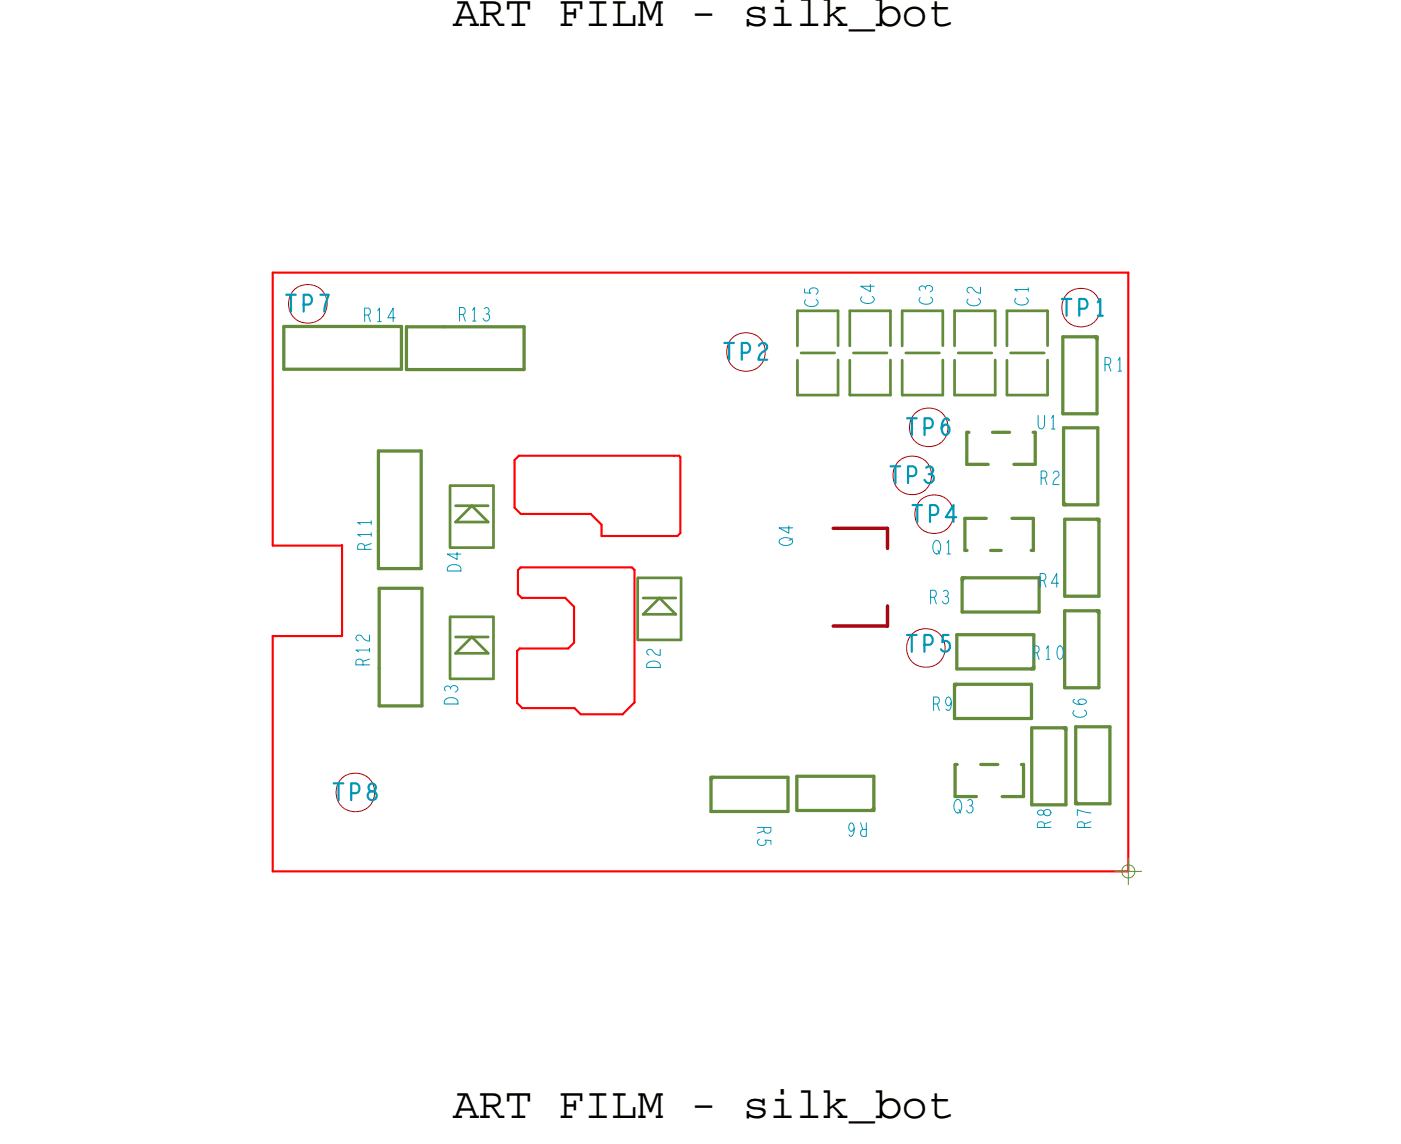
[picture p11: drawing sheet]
<svg xmlns="http://www.w3.org/2000/svg" width="65mm" height="53mm" viewBox="0 0 65 53" stroke-linecap="round" stroke-linejoin="round" font-family="sans-serif">
<defs><g id="words">
<g font-size="2.1">
<text x="21.2" y="1.2">ART FILM - silk_bot</text>
<text x="21.2" y="52.3">ART FILM - silk_bot</text>
</g>
<g font-size=".6" fill="#0097b7">
<text x="17" y="15">R14</text>
<text x="21.4" y="15">R13</text>
<text x="51.6" y="17.4">R1</text>
<text x="48.5" y="20.1">U1</text>
<text x="17.4" y="25.8" transform="rotate(-90 17.4 25.8)">R11</text>
<text x="43.4" y="28.2">R3</text>
<text x="43.6" y="25.9">Q1</text>
<text x="17.3" y="31.2" transform="rotate(-90 17.3 31.2)">R12</text>
<text x="48.2" y="30.8">R10</text>
<text x="44.6" y="38">Q3</text>
</g>
</g></defs>
<!-- layer: Board Outline -->
<g fill="none" stroke="#f00" stroke-width=".1">
<path d="M12.7 12.7h40.1zM12.8 12.7v12.8zM52.8 12.7v28zM12.7 29.7h3.3zM12.8 29.7v11zM12.8 25.5h3.2zM16 25.5h.1M16 29.7h.1M16 25.5v4.2zM24.1 23.7l.3 .3zM24.1 21.5v2.2zM24.2 30.4l.1-.1z"/>
<path d="M24.2 30.4v2.5zM24.2 32.9l.2 .2zM24.2 27.8l.2 .2zM24.2 26.7l.1-.2zM24.2 26.7v1.1zM24.3 21.3l-.2 .2zM24.3 21.3h7.2zM24.3 30.3h2.3zM24.3 26.5h5.2zM24.4 24h3.2zM24.4 33.1h2.5zM24.4 28h.1"/>
<path d="M24.4 28h2zM26.4 28l.4 .4zM26.6 30.3l.2-.2zM26.8 28.4v1.7zM26.9 33.1l.2 .3zM27.1 33.4h2zM27.6 24l.5 .5zM28.1 25.1h3.6zM28.1 24.5v.6zM29.5 26.5l.2 .2zM29.7 32.8l-.6 .6zM29.7 26.7v6.1z"/>
<path d="M31.5 21.3h.3zM31.7 25.1l.1-.2zM31.8 21.3v.1zM31.8 21.4v3.5zM12.8 40.7h40z"/>
</g>
<!-- layer: Components -->
<g fill="none" stroke="#638b3a" stroke-width=".15">
<path d="M13.3 15.3h1.7zM13.3 17.3h5.5zM13.3 15.3v2zM15 15.3h3.8zM18.8 15.3v2zM19 17.3h5.5zM19 15.3h1.8zM19 15.3v2zM20.8 15.3h3.7zM24.5 15.3v2zM49.7 15.8h1.5zM49.7 15.8v3.6z"/>
<path d="M49.7 19.4h1.6zM51.2 15.8l.1 .1zM51.2 15.8h.1zM51.3 15.8v.1zM51.3 15.9v3.5zM17.7 21.1v3.7zM17.7 24.8v1.8zM17.7 26.6h2zM17.7 21.1h2zM17.7 27.5v3.8zM17.7 31.3v1.7zM17.7 33h2z"/>
<path d="M17.7 27.5h2zM19.7 21.1v5.5zM19.7 27.5v5.5zM33.2 37.9h3.6zM33.2 36.3v.1zM33.2 36.4h.1zM33.2 36.4v1.5zM33.2 36.3h.1zM33.3 36.3h3.5zM36.8 36.3v1.6zM37.3 36.3h3.6zM37.3 36.3v1.6z"/>
<path d="M37.3 37.9h3.5zM39 29.3h2.5zM39 24.7h2.5zM40.8 37.9h.1zM40.9 37.8v.1zM40.9 37.8l-.1 .1zM40.9 36.3v1.5zM41.5 28.3v1zM41.5 24.7v.9zM44.6 33.6h3.6zM44.6 32v.1zM44.6 32.1l.1-.1z"/>
<path d="M44.6 32.1v1.5zM44.6 32h.1zM44.7 37.3h1zM44.7 35.8h.1zM44.7 35.8v1.5zM44.7 32h3.5zM44.7 29.7h3.6zM44.7 29.7v1.6zM44.7 31.3h3.5zM45 28.6h3.6zM45 27v.1zM45 27.1l.1-.1z"/>
<path d="M45 27.1v1.5zM45 27h.1zM45.1 27h3.5zM45.1 24.2h1zM45.1 25.7h.1zM45.1 24.2v1.5zM45.2 21.7h1zM45.2 20.2h.1zM45.2 20.2v1.5zM45.9 35.8h.3zM46.2 35.8h.2zM46.3 25.7h.3z"/>
<path d="M46.4 35.8h.3zM46.4 20.2h.3zM46.6 25.7h.2zM46.7 20.2h.2zM46.9 37.3h1zM46.9 20.2h.3zM47.3 24.2h1zM47.4 21.7h1zM47.8 35.8h.1zM47.9 35.8v1.5zM48.2 25.7h.1zM48.2 32v1.6z"/>
<path d="M48.2 31.3h.1zM48.2 34h1.5zM48.2 34v3.6zM48.2 37.6h1.6zM48.3 24.2v1.5zM48.3 31.2v.1zM48.3 31.2l-.1 .1zM48.3 29.7v1.5zM48.4 20.2v1.5zM48.6 27v1.6zM49.7 23.6h.1zM49.7 23.5v.1z"/>
<path d="M49.7 20h1.6zM49.7 20v3.5zM49.7 23.5l.1 .1zM49.7 34l.1 .1zM49.7 34h.1zM49.8 28.6h1.5zM49.8 28.6v3.6zM49.8 32.2h1.6zM49.8 24.3h1.5zM49.8 24.3v3.6zM49.8 27.9h1.6zM49.8 23.6h1.5z"/>
<path d="M49.8 34v.1zM49.8 34.1v3.5zM50.3 37.6h.1zM50.3 37.5v.1zM50.3 34h1.6zM50.3 34v3.5zM50.3 37.5l.1 .1zM50.4 37.6h1.5zM51.3 28.6l.1 .1zM51.3 28.6h.1zM51.3 24.3l.1 .1zM51.3 24.3h.1z"/>
<path d="M51.3 20v3.6zM51.4 28.6v.1zM51.4 28.7v3.5zM51.4 24.3v.1zM51.4 24.4v3.5zM51.9 34v3.6z"/>
</g>
<g fill="none" stroke="#a90512" stroke-width=".05">
<circle cx="14.4" cy="14.2" r=".91"/>
<circle cx="34.9" cy="16.5" r=".91"/>
<circle cx="43.4" cy="20" r=".91"/>
<circle cx="50.5" cy="14.4" r=".91"/>
<circle cx="16.6" cy="37.1" r=".91"/>
<circle cx="42.6" cy="22.2" r=".91"/>
<circle cx="43.3" cy="30.3" r=".91"/>
<circle cx="43.7" cy="24.1" r=".91"/>
</g>
<path d="M39 29.3h2.5zM39 24.7h2.5zM41.5 28.3v1zM41.5 24.7v.9z" fill="none" stroke="#a90512" stroke-width=".15"/>
<g fill="none" stroke="#638b3a" stroke-width=".13">
<path d="M37.3 18.5h.1M37.3 16.8v1.7zM37.3 14.5v1.7zM37.3 14.5h1.9zM37.3 18.5h1.9zM37.5 16.5h1.5zM39.2 14.5h.1M39.2 16.8v1.7zM39.2 14.5v1.7zM39.7 18.5h.1M39.7 16.8v1.7zM39.7 14.5v1.7z"/>
<path d="M39.7 14.5h1.9zM39.7 18.5h1.9zM39.9 16.5h1.6zM41.6 14.5h.1M41.6 16.8v1.7zM41.6 14.5v1.7zM42.2 18.5h.1M42.2 16.8v1.7zM42.2 14.5v1.7zM42.2 14.5h1.9zM42.2 18.5h1.9zM42.3 16.5h1.6z"/>
<path d="M44.1 14.5h.1M44.1 16.8v1.7zM44.1 14.5v1.7zM44.6 18.5h.1M44.6 16.8v1.7zM44.6 14.5v1.7zM44.6 14.5h1.9zM44.6 18.5h1.9zM44.8 16.5h1.6zM46.5 14.5h.1M46.5 16.8v1.7zM46.5 14.5v1.7z"/>
<path d="M47.1 18.5h.1M47.1 16.8v1.7zM47.1 14.5v1.7zM47.1 14.5h1.9zM47.1 18.5h1.9zM47.2 16.5h1.6zM49 14.5h.1M49 16.8v1.7zM49 14.5v1.7zM21 22.7v2.9zM21 28.8v2.9zM21.1 25.6h2z"/>
<path d="M21.1 31.7h2zM21.1 22.7h2zM21.1 28.8h2zM21.3 24.4l.8-.7zM21.3 30.6l.8-.8zM21.3 23.7h1.5zM21.3 24.4h1.5zM21.3 29.8h1.5zM21.3 30.6h1.5zM22.1 23.7l.7 .7zM22.1 29.8l.7 .8zM23.1 22.7v2.9z"/>
<path d="M23.1 28.8v2.9zM29.8 27v2.9zM29.8 29.9h2zM29.8 27h2zM30.1 28.7l.7-.7zM30.1 28h1.5zM30.1 28.7h1.5zM30.8 28l.8 .7zM31.8 27v2.9z"/>
</g>
<!-- layer: Text -->
<g fill="none" stroke="#0097b7" stroke-width=".1">
<path d="M13.4 13.8h.4M13.6 13.8v.8M14.2 14.2h.3l.1-.2-.1-.2h-.3v.8M15 13.8h.4l-.2 .8M33.9 16h.4M34.1 16v.8M34.7 16.5h.3l.1-.2-.1-.2-.3-.1v.8M35.5 16.2a.2 .2 0 0 1 .3-.1 .2 .2 0 0 1 0 .3 .53 .53 0 0 0-.3 .4h.4M42.4 19.6h.5M42.6 19.6v.7M44.4 19.7l-.1-.1a.41 .41 0 0 0-.3 .3 .41 .41 0 0 0 .1 .4 .22 .22 0 0 0 .3-.2 .22 .22 0 0 0-.3-.2l-.1 .1M49.6 14h.5"/>
<path d="M49.9 14v.8M50.5 14.4h.3v-.2v-.2h-.3v.8M51.3 14.8h.3M51.3 14.1l.1-.1v.8M15.6 36.6h.5M15.8 36.6v.8M16.4 37.1h.3l.1-.2-.1-.2-.3-.1v.8M17.3 36.7v.3a.23 .23 0 0 1 .3 .1 .23 .23 0 0 1-.1 .3 .23 .23 0 0 1-.3-.2l.1-.2a.22 .22 0 0 0 .3-.1 .22 .22 0 0 0-.2-.3zM41.6 21.8h.5M41.9 21.8v.8M42.4 29.7h.5M42.5 22.3l.3-.1v-.2v-.2h-.3v.8"/>
<path d="M42.6 29.7v.8M42.7 23.6h.4M42.9 23.6v.8M43.2 30.2l.3-.1 .1-.2-.1-.2h-.3v.8M43.2 20h.3l.1-.2-.1-.2h-.3v.7M43.3 21.9a.19 .19 0 0 1 .3 0 .19 .19 0 0 1-.1 .3M43.4 22.2a.22 .22 0 0 1 .3 .2 .22 .22 0 0 1-.2 .2 .22 .22 0 0 1-.3-.2M43.5 24.1l.3-.1 .1-.1-.1-.2-.3-.1v.8M44.3 29.7h-.2v.3a.23 .23 0 0 1 .3 .1 .23 .23 0 0 1-.1 .3 .23 .23 0 0 1-.3 0M44.7 24.2h-.5l.4-.6v.8"/>
</g>
<g fill="none" stroke="#0097b7" stroke-width=".05">
<path d="M17 14.7l.3-.1v-.2h-.3v.6M17.7 14.5v-.1v.6M18.5 14.9h-.4l.3-.5v.6M21.5 14.7l.2-.1v-.2h-.2v.6M22.1 14.5l.1-.1v.6M22.6 14.4a.16 .16 0 0 1 .3 .1 .14 .14 0 0 1-.1 .2M37.6 13.5v.2h.3a.17 .17 0 0 1 0-.2 .17 .17 0 0 1 .3 0 .17 .17 0 0 1 0 .3M38.2 14a.22 .22 0 0 1 0 .3 .22 .22 0 0 1-.3 0l-.3-.1 .1-.2M40.7 13.3v.3l-.5-.2h.7M40.8 13.9a.22 .22 0 0 1 0 .3 .22 .22 0 0 1-.3 0l-.2-.1v-.2M43.3 13.5a.14 .14 0 0 0-.2-.1 .14 .14 0 0 0-.1 .2M43.3 13.5a.16 .16 0 0 1 .1-.2 .16 .16 0 0 1 .2 .2 .16 .16 0 0 1-.1 .2"/>
<path d="M43.5 13.9a.22 .22 0 0 1 0 .3 .22 .22 0 0 1-.3 0l-.2-.1v-.2M45.7 14a.22 .22 0 0 1 .1 .3 .22 .22 0 0 1-.3 0l-.3-.1 .1-.2M45.8 13.4v.3h-.2l-.1-.2a.15 .15 0 0 0-.3 0 .14 .14 0 0 0 .1 .2M48 13.9a.22 .22 0 0 1 0 .3 .22 .22 0 0 1-.3 .1l-.2-.1v-.3M48.1 13.5h-.7l.2 .1M48.1 13.5v.1M48.5 19.4v.5l.2 .2 .1-.2v-.5M49.2 19.6v-.2v.7M51.7 17h.2v-.2l-.2-.1v.7M52.3 16.8l.1-.1v.7M17 31.1l-.1-.3-.2 .1-.1 .2h.7M17 25.7v-.3l-.2 .1-.1 .2h.7"/>
<path d="M17.3 29.7v.3l-.2-.1-.2-.2a.14 .14 0 0 0-.2 .1 .14 .14 0 0 0 0 .2M17.3 30.4h-.7l.2 .1M17.4 24.4h-.7l.1 .1M17.4 25h-.7l.1 .1M20.8 32.7a.34 .34 0 0 1 .4-.1 .34 .34 0 0 1 .2 .3h-.6zM20.9 26.5a.34 .34 0 0 1 .4-.1 .34 .34 0 0 1 .2 .3h-.6zM21.1 32.2a.14 .14 0 0 0-.2-.1 .14 .14 0 0 0-.1 .2M21.1 32.2a.16 .16 0 0 1 .1-.1 .16 .16 0 0 1 .2 .1 .16 .16 0 0 1-.1 .2M21.4 25.8v.4l-.5-.3h.6M30.3 31a.34 .34 0 0 1 .3-.1 .34 .34 0 0 1 .3 .3h-.7zM30.9 30.4v.2h-.2l-.2-.2a.14 .14 0 0 0-.2 0 .14 .14 0 0 0 0 .2M35.4 38.7h.6v.2l-.2 .1-.1-.3"/>
<path d="M35.5 39.2a.17 .17 0 0 0 0 .3 .17 .17 0 0 0 .2 0 .17 .17 0 0 0 .1-.2h.2v.2M35.7 38.9l-.3 .1M36.5 25.2a.34 .34 0 0 1 .5 .2 .35 .35 0 0 1-.6-.1zM36.9 24.6v.3l-.5-.2h.7M37.1 25.2l-.2 .1M39.9 38.7v.1a.17 .17 0 0 1-.2-.1 .17 .17 0 0 1 .2-.2 .37 .37 0 0 1-.2 .6v-.1M40.2 38.5l.1 .3M40.5 38.5v.6h-.2l-.1-.2 .3-.1M43.5 27.9l.3-.1-.1-.2h-.2v.6M43.6 32.9l.3-.1v-.2h-.3v.6M43.7 25.3a.29 .29 0 0 1 .3 .2 .29 .29 0 0 1-.1 .4 .29 .29 0 0 1-.3-.2 .29 .29 0 0 1 .1-.4zM43.8 32.9l.1 .3"/>
<path d="M44.1 27.7a.14 .14 0 0 1 .2 0 .14 .14 0 0 1-.1 .2M44.3 25.4l.1-.1v.6M44.5 32.8l-.1 .2a.17 .17 0 0 1-.2-.2 .17 .17 0 0 1 .2-.1 .35 .35 0 0 1-.1 .5h-.1M44.7 37.4a.29 .29 0 0 1 .3 .2 .29 .29 0 0 1-.1 .4 .29 .29 0 0 1-.3-.2 .29 .29 0 0 1 .1-.4zM45.2 37.4a.16 .16 0 0 1 .3 .1 .14 .14 0 0 1-.1 .2M48.3 30.5l.3-.1-.1-.2h-.2v.6M48.5 37.9a.16 .16 0 0 0 .2 .2 .16 .16 0 0 0 .1-.2 .17 .17 0 0 1 .3 0 .17 .17 0 0 1-.1 .3 .17 .17 0 0 1-.2-.2l-.2-.1zM48.6 27.1h.3v-.2l-.3-.1v.7M48.7 22.4l.2-.1v-.2l-.2-.1v.7M48.8 27.1l.1 .4M48.8 38.7l-.1-.3-.2 .1v.2h.6M48.8 22.4l.1 .3"/>
<path d="M48.9 30.3l.1-.1v.6M49.1 38.4l-.3 .1M49.2 22.1a.15 .15 0 0 1 .3 0 .14 .14 0 0 1 0 .2l-.2 .2-.1 .2h.3M49.5 27.3h-.3l.2-.5v.7M49.5 30.2a.32 .32 0 0 1 .2 .3 .32 .32 0 0 1-.2 .3 .51 .51 0 0 1 0-.6zM50.2 32.7a.32 .32 0 0 0 .3 .3 .32 .32 0 0 0 .3-.2 .17 .17 0 0 0-.2-.1 .17 .17 0 0 0-.1 .2M50.7 38.7l-.1-.3-.2 .1v.2h.6M50.7 33.2a.22 .22 0 0 1 0 .3 .22 .22 0 0 1-.3 0l-.2-.1v-.2M51 38l-.6-.1v.2M51 38.4l-.3 .1"/>
</g>
<!-- layer: Drawing Origin -->
<path d="M52.1 40.8h1.3M52.5 40.5l.3-.1 .2 .1 .1 .3-.1 .2-.2 .1-.3-.1-.1-.2zM52.8 40.1v1.3" fill="none" stroke="#638b3a" stroke-width=".05"/>
<use href="#words"/>
</svg>
